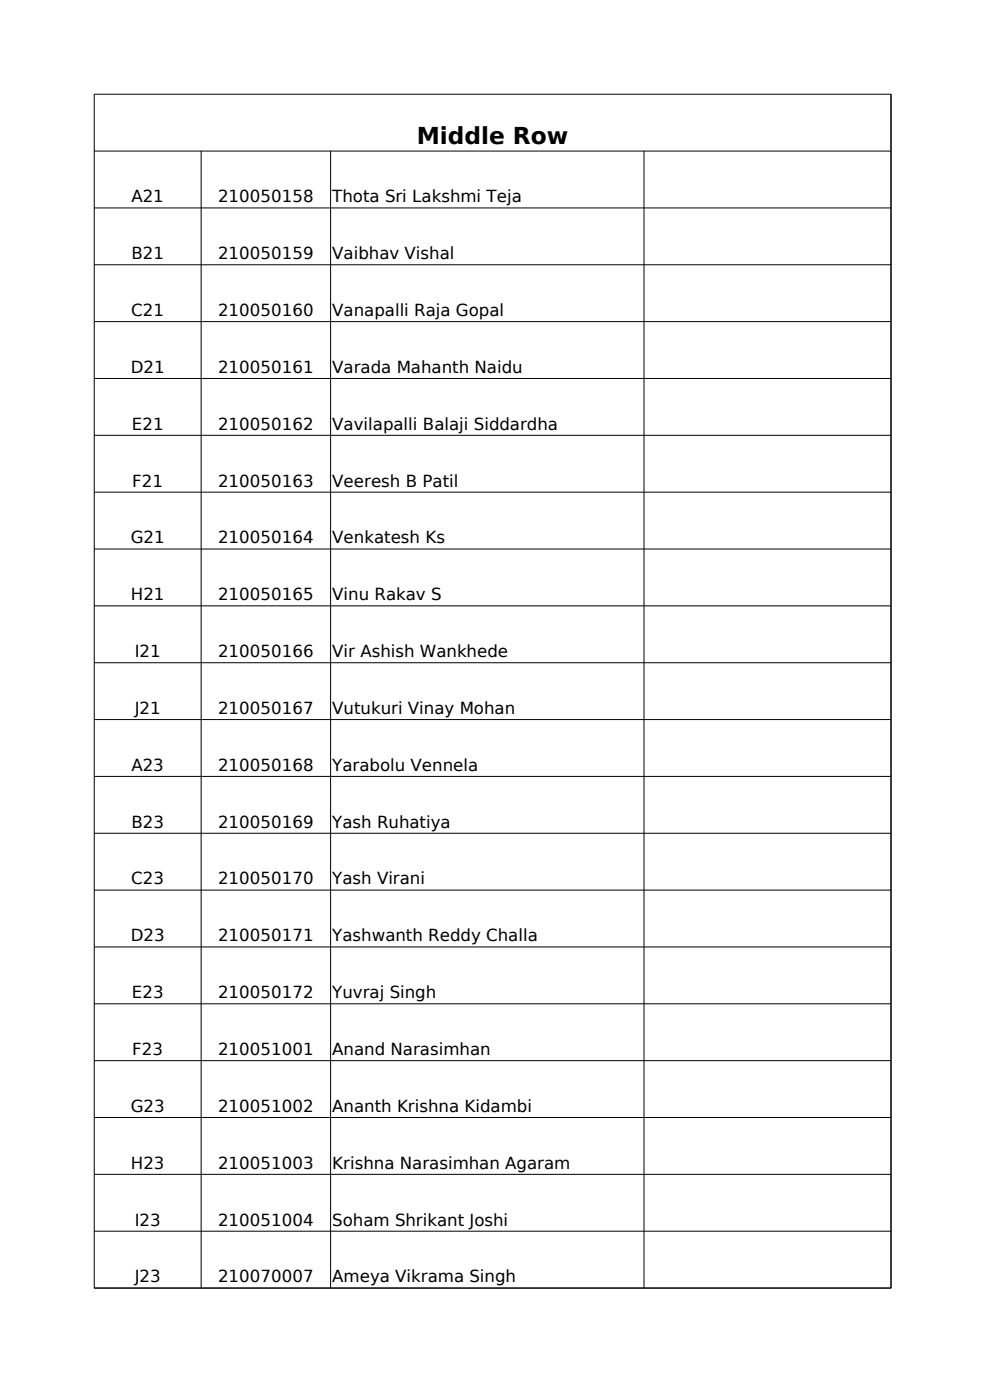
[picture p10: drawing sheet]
<svg xmlns="http://www.w3.org/2000/svg" width="210mm" height="297mm" viewBox="0 0 210 297" stroke-linecap="round" stroke-linejoin="round" font-family="sans-serif">
<defs><g id="words">
<text font-size="4.9" x="88.4" y="30.6">Middle Row</text>
<g font-size="3.5">
<text x="27.9" y="42.9">A21</text>
<text x="46.2" y="42.9">210050158</text>
<text x="70.5" y="42.9">Thota Sri Lakshmi Teja</text>
<text x="27.9" y="55">B21</text>
<text x="46.2" y="55">210050159</text>
<text x="70.5" y="55">Vaibhav Vishal</text>
<text x="27.8" y="67">C21</text>
<text x="46.2" y="67">210050160</text>
<text x="70.5" y="67">Vanapalli Raja Gopal</text>
<text x="27.7" y="79.1">D21</text>
<text x="46.2" y="79.1">210050161</text>
<text x="70.5" y="79.1">Varada Mahanth Naidu</text>
<text x="28" y="91.2">E21</text>
<text x="46.2" y="91.2">210050162</text>
<text x="70.5" y="91.2">Vavilapalli Balaji Siddardha</text>
<text x="28.1" y="103.2">F21</text>
<text x="46.2" y="103.2">210050163</text>
<text x="70.5" y="103.2">Veeresh B Patil</text>
<text x="27.7" y="115.3">G21</text>
<text x="46.2" y="115.3">210050164</text>
<text x="70.5" y="115.3">Venkatesh Ks</text>
<text x="27.8" y="127.4">H21</text>
<text x="46.2" y="127.4">210050165</text>
<text x="70.5" y="127.4">Vinu Rakav S</text>
<text x="28.6" y="139.4">I21</text>
<text x="46.2" y="139.4">210050166</text>
<text x="70.5" y="139.4">Vir Ashish Wankhede</text>
<text x="28.6" y="151.5">J21</text>
<text x="46.2" y="151.5">210050167</text>
<text x="70.5" y="151.5">Vutukuri Vinay Mohan</text>
<text x="27.9" y="163.5">A23</text>
<text x="46.2" y="163.5">210050168</text>
<text x="70.5" y="163.5">Yarabolu Vennela</text>
<text x="27.9" y="175.6">B23</text>
<text x="46.2" y="175.6">210050169</text>
<text x="70.5" y="175.6">Yash Ruhatiya</text>
<text x="27.8" y="187.6">C23</text>
<text x="46.2" y="187.6">210050170</text>
<text x="70.5" y="187.6">Yash Virani</text>
<text x="27.7" y="199.7">D23</text>
<text x="46.2" y="199.7">210050171</text>
<text x="70.5" y="199.7">Yashwanth Reddy Challa</text>
<text x="28" y="211.8">E23</text>
<text x="46.2" y="211.8">210050172</text>
<text x="70.5" y="211.8">Yuvraj Singh</text>
<text x="28.1" y="223.8">F23</text>
<text x="46.2" y="223.8">210051001</text>
<text x="70.5" y="223.8">Anand Narasimhan</text>
<text x="27.7" y="235.9">G23</text>
<text x="46.2" y="235.9">210051002</text>
<text x="70.5" y="235.9">Ananth Krishna Kidambi</text>
<text x="27.8" y="247.9">H23</text>
<text x="46.2" y="247.9">210051003</text>
<text x="70.5" y="247.9">Krishna Narasimhan Agaram</text>
<text x="28.6" y="260">I23</text>
<text x="46.2" y="260">210051004</text>
<text x="70.5" y="260">Soham Shrikant Joshi</text>
<text x="28.6" y="272.1">J23</text>
<text x="46.2" y="272.1">210070007</text>
<text x="70.5" y="272.1">Ameya Vikrama Singh</text>
</g>
</g></defs>
<g fill="none" stroke="#000" stroke-width=".21">
<path d="M20 32.1h169M42.7 32v241.3M70.1 32v241.3M136.6 32v241.3M20 44.1h169M20 56.2h169M20 68.2h169M20 80.3h169M20 92.4h169M20 104.4h169M20 116.5h169M20 128.5h169"/>
<path d="M20 140.6h169M20 152.7h169M20 164.7h169M20 176.8h169M20 188.8h169M20 200.9h169M20 213h169M20 225h169M20 237.1h169M20 249.1h169M20 261.2h169M20 273.3h169"/>
<path d="M20 273.3v-253.3h169v253.3"/>
</g>
<use href="#words"/>
</svg>
